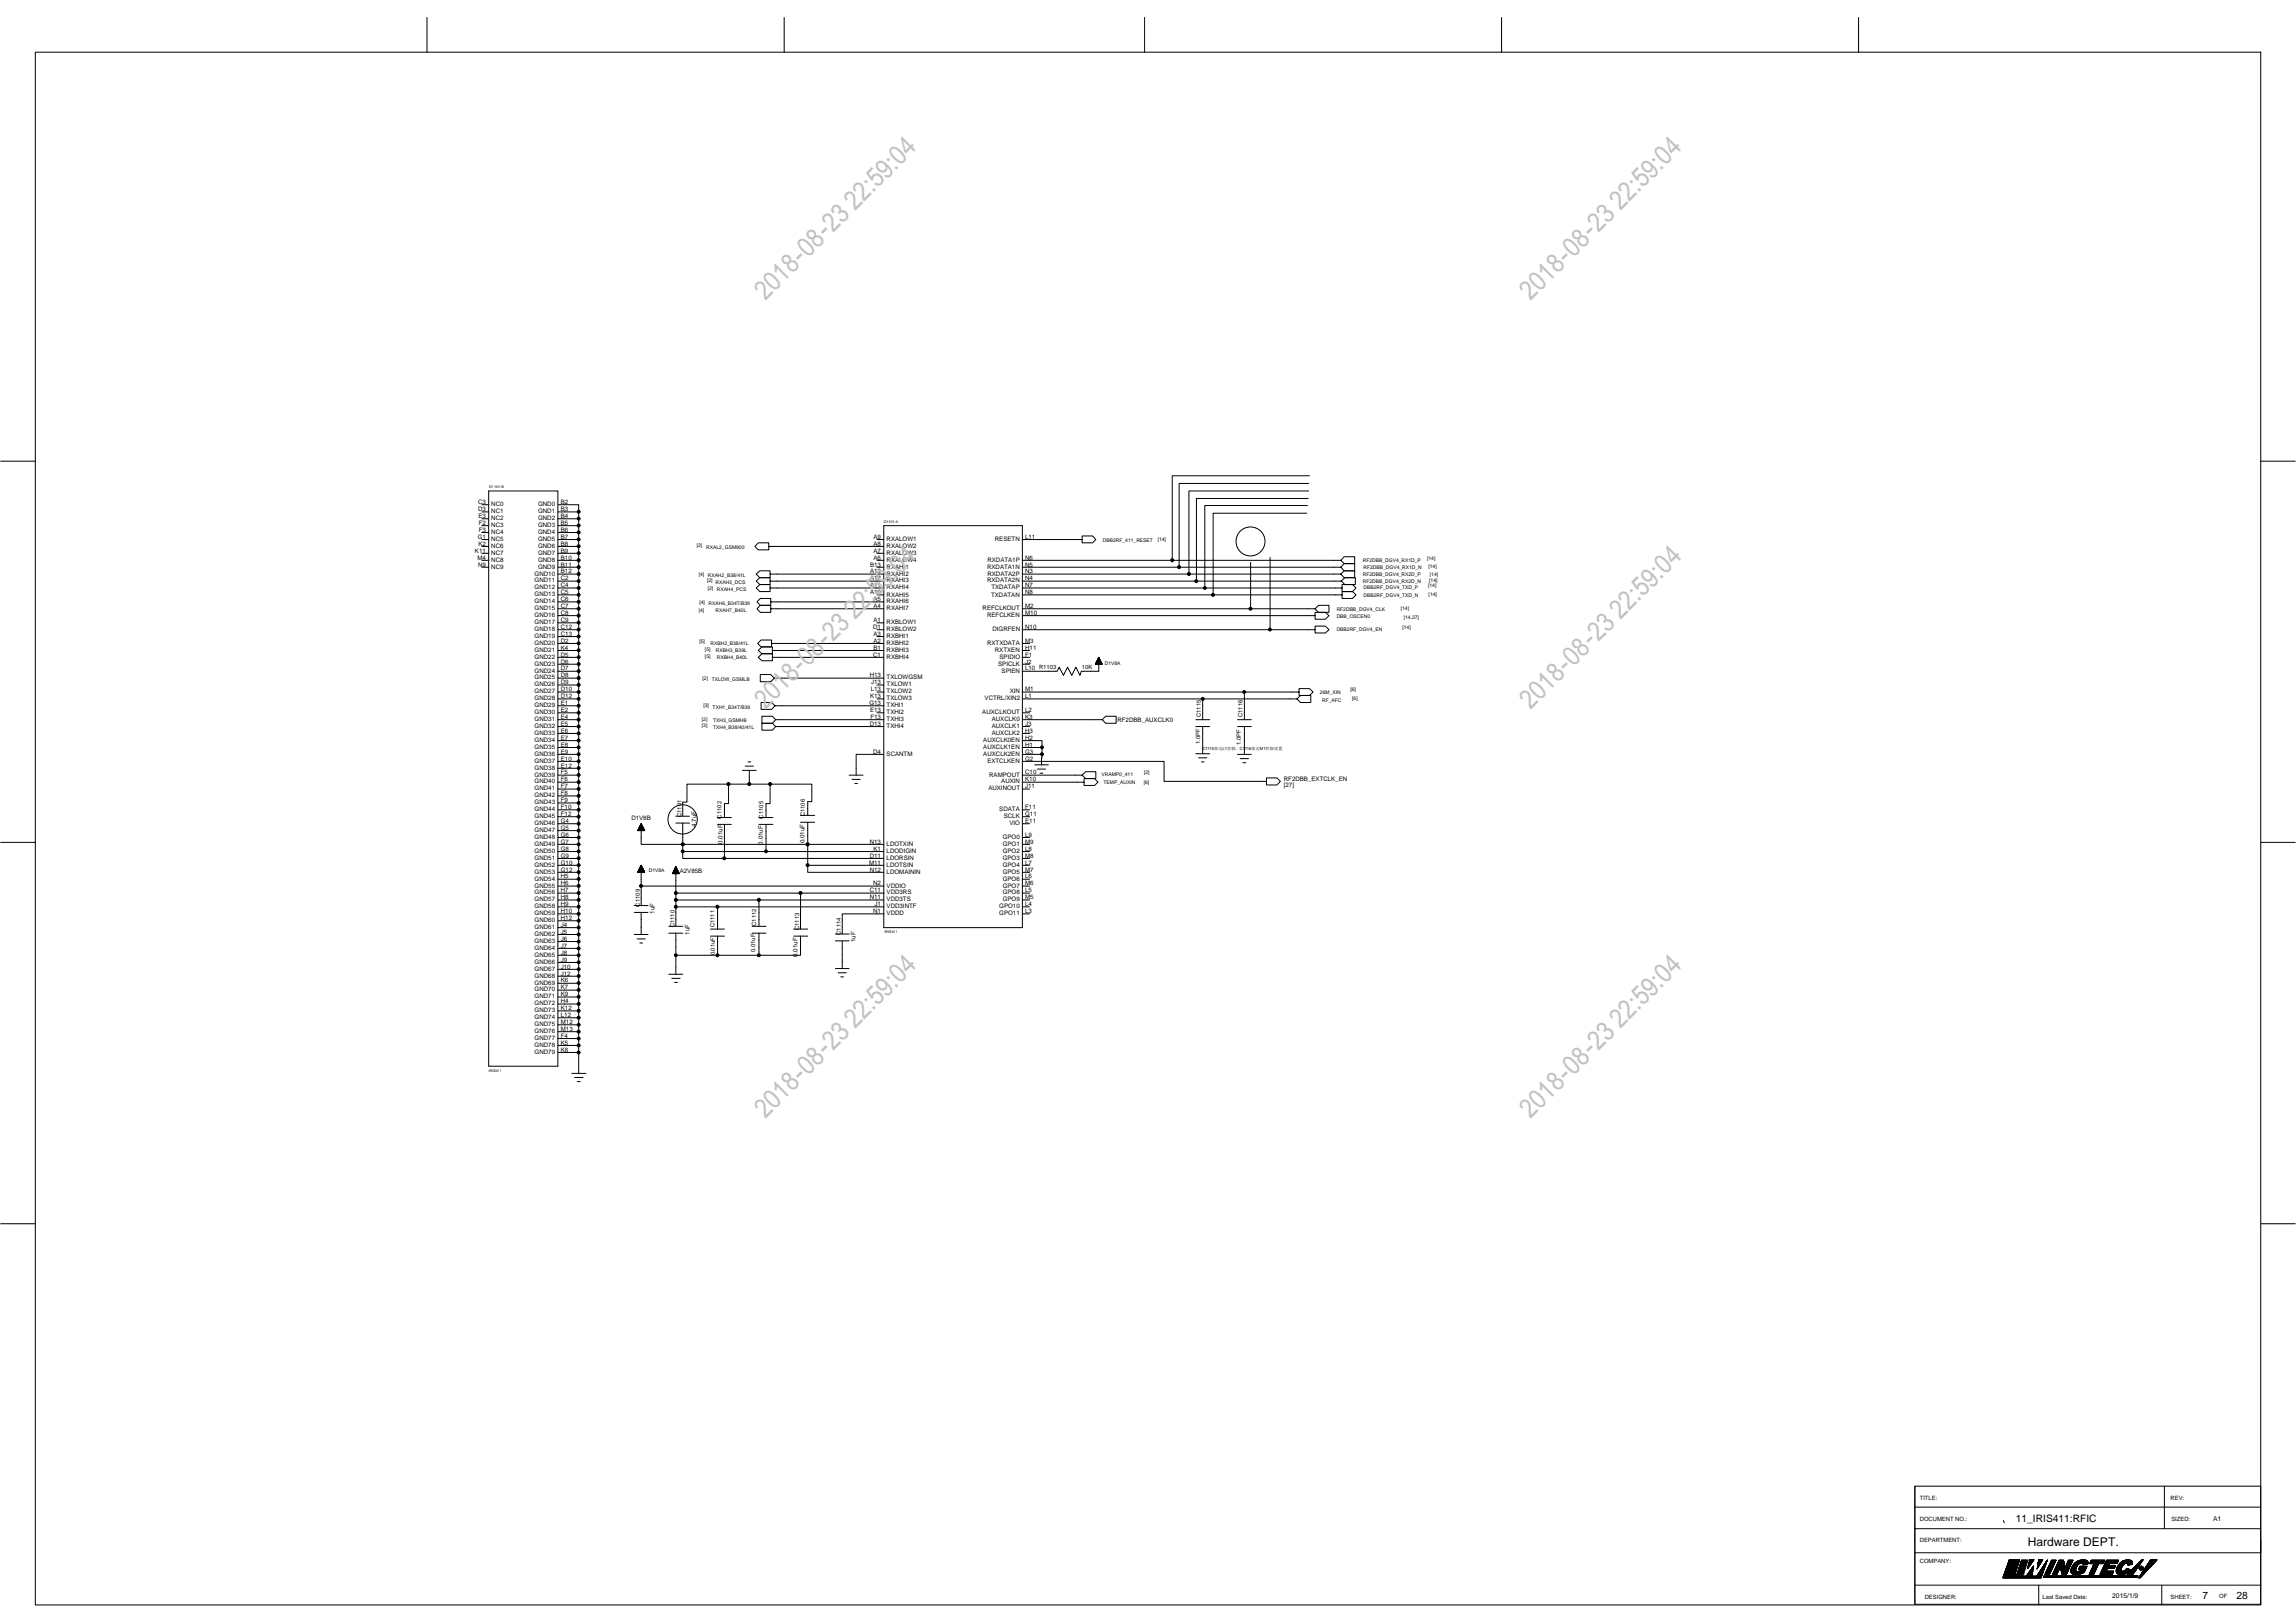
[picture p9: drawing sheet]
<svg xmlns="http://www.w3.org/2000/svg" width="297mm" height="210mm" viewBox="0 0 297 210" stroke-linecap="round" stroke-linejoin="round" font-family="sans-serif">
<defs><g id="words">
<g font-size="3.5" fill="#c0c0c0">
<text x="99" y="38.9" transform="rotate(-45 99 38.9)">2018-08-23 22:59:04</text>
<text x="198" y="38.9" transform="rotate(-45 198 38.9)">2018-08-23 22:59:04</text>
<text x="99" y="91.8" transform="rotate(-45 99 91.8)">2018-08-23 22:59:04</text>
<text x="198" y="91.8" transform="rotate(-45 198 91.8)">2018-08-23 22:59:04</text>
<text x="99" y="144.7" transform="rotate(-45 99 144.7)">2018-08-23 22:59:04</text>
<text x="198" y="144.7" transform="rotate(-45 198 144.7)">2018-08-23 22:59:04</text>
</g>
<text font-size="1.6" x="262.4" y="200">Hardware DEPT.</text>
<g font-size="1.3">
<text x="260.8" y="196.9">11_IRIS411:RFIC</text>
<text x="285" y="206.8">7</text>
<text x="289.3" y="206.9">28</text>
</g>
<g font-size=".9">
<text x="286.3" y="196.8">A1</text>
<text x="273.3" y="206.8">2015/1/9</text>
</g>
<g font-size=".8">
<text x="61.8" y="65.2">C3</text>
<text x="63.6" y="65.5">NC0</text>
<text x="69.6" y="65.5">GND0</text>
<text x="72.6" y="65.2">B2</text>
<text x="61.4" y="71.5">K11</text>
<text x="61.8" y="69.7">G1</text>
<text x="61.8" y="66.1">D3</text>
<text x="61.9" y="67">E3</text>
<text x="61.9" y="70.6">K2</text>
<text x="61.9" y="67.9">F2</text>
<text x="61.9" y="68.8">F3</text>
<text x="63.6" y="66.4">NC1</text>
<text x="63.6" y="67.3">NC2</text>
<text x="63.6" y="68.2">NC3</text>
<text x="63.6" y="69.1">NC4</text>
<text x="63.6" y="70">NC5</text>
<text x="63.6" y="70.9">NC6</text>
<text x="63.6" y="71.8">NC7</text>
<text x="69.6" y="66.4">GND1</text>
<text x="69.6" y="67.3">GND2</text>
<text x="69.6" y="68.2">GND3</text>
<text x="69.6" y="69.1">GND4</text>
<text x="69.6" y="70">GND5</text>
<text x="69.6" y="70.9">GND6</text>
<text x="69.6" y="71.8">GND7</text>
<text x="72.6" y="66.1">B3</text>
<text x="72.6" y="67">B4</text>
<text x="72.6" y="67.9">B5</text>
<text x="72.6" y="68.8">B6</text>
<text x="72.6" y="69.7">B7</text>
<text x="72.6" y="70.6">B8</text>
<text x="72.6" y="71.5">B9</text>
<text x="113" y="71.5">A7</text>
<text x="113" y="69.7">A9</text>
<text x="113" y="70.6">A8</text>
<text x="114.7" y="71.8">RXALOW3</text>
<text x="114.7" y="70">RXALOW1</text>
<text x="114.7" y="70.9">RXALOW2</text>
<text x="128.7" y="70">RESETN</text>
<text x="132.6" y="69.7">L11</text>
<text x="61.8" y="72.4">M4</text>
<text x="61.8" y="73.3">N9</text>
<text x="63.6" y="72.7">NC8</text>
<text x="63.6" y="73.6">NC9</text>
<text x="69.2" y="74.5">GND10</text>
<text x="69.2" y="75.4">GND11</text>
<text x="69.2" y="76.2">GND12</text>
<text x="69.2" y="77.2">GND13</text>
<text x="69.6" y="72.7">GND8</text>
<text x="69.6" y="73.6">GND9</text>
<text x="72.6" y="72.4">B10</text>
<text x="72.6" y="73.3">B11</text>
<text x="72.6" y="74.2">B12</text>
<text x="72.6" y="75.1">C2</text>
<text x="72.6" y="76">C4</text>
<text x="72.6" y="76.9">C5</text>
<text x="72.6" y="77.8">C6</text>
<text x="112.6" y="76.9">A10</text>
<text x="112.6" y="76">A11</text>
<text x="112.6" y="75.1">A12</text>
<text x="112.6" y="74.2">A13</text>
<text x="112.6" y="73.3">B13</text>
<text x="113" y="77.8">A5</text>
<text x="113" y="72.4">A6</text>
<text x="114.7" y="77.2">RXAHI5</text>
<text x="114.7" y="76.2">RXAHI4</text>
<text x="114.7" y="75.4">RXAHI3</text>
<text x="114.7" y="74.5">RXAHI2</text>
<text x="114.7" y="73.6">RXAHI1</text>
<text x="114.7" y="72.7">RXALOW4</text>
<text x="127.7" y="75.4">RXDATA2N</text>
<text x="127.7" y="73.6">RXDATA1N</text>
<text x="127.7" y="74.5">RXDATA2P</text>
<text x="127.7" y="72.7">RXDATA1P</text>
<text x="128.2" y="77.2">TXDATAN</text>
<text x="128.3" y="76.2">TXDATAP</text>
<text x="132.6" y="74.2">N3</text>
<text x="132.6" y="75.1">N4</text>
<text x="132.6" y="76">N7</text>
<text x="132.6" y="76.9">N8</text>
<text x="132.6" y="73.3">N5</text>
<text x="132.6" y="72.4">N6</text>
<text x="69.2" y="78.1">GND14</text>
<text x="69.2" y="79">GND15</text>
<text x="69.2" y="79.9">GND16</text>
<text x="69.2" y="80.8">GND17</text>
<text x="69.2" y="81.6">GND18</text>
<text x="69.2" y="82.5">GND19</text>
<text x="69.2" y="83.4">GND20</text>
<text x="72.6" y="78.7">C7</text>
<text x="72.6" y="79.6">C8</text>
<text x="72.6" y="80.5">C9</text>
<text x="72.6" y="81.4">C12</text>
<text x="72.6" y="82.3">C13</text>
<text x="72.6" y="83.2">D2</text>
<text x="113" y="81.4">D1</text>
<text x="113" y="82.3">A3</text>
<text x="113" y="83.2">A2</text>
<text x="113" y="78.7">A4</text>
<text x="113" y="80.5">A1</text>
<text x="114.7" y="82.6">RXBHI1</text>
<text x="114.7" y="83.4">RXBHI2</text>
<text x="114.7" y="79">RXAHI7</text>
<text x="114.7" y="80.8">RXBLOW1</text>
<text x="114.7" y="81.6">RXBLOW2</text>
<text x="114.7" y="78.1">RXAHI6</text>
<text x="127.1" y="79">REFCLKOUT</text>
<text x="127.7" y="79.9">REFCLKEN</text>
<text x="127.7" y="83.4">RXTXDATA</text>
<text x="128.4" y="81.6">DIGRFEN</text>
<text x="132.6" y="78.7">M2</text>
<text x="132.6" y="79.6">M10</text>
<text x="132.6" y="83.2">M3</text>
<text x="132.6" y="81.4">N10</text>
<text x="69.2" y="84.3">GND21</text>
<text x="69.2" y="85.2">GND22</text>
<text x="69.2" y="86.1">GND23</text>
<text x="69.2" y="87">GND24</text>
<text x="69.2" y="87.9">GND25</text>
<text x="69.2" y="88.8">GND26</text>
<text x="69.2" y="89.7">GND27</text>
<text x="72.6" y="84.1">K4</text>
<text x="72.6" y="85">D5</text>
<text x="72.6" y="85.9">D6</text>
<text x="72.6" y="86.7">D7</text>
<text x="72.6" y="87.6">D8</text>
<text x="72.6" y="88.5">D9</text>
<text x="72.6" y="89.4">D10</text>
<text x="112.5" y="87.6">H13</text>
<text x="112.6" y="89.4">L13</text>
<text x="112.7" y="88.5">J13</text>
<text x="113" y="85">C1</text>
<text x="113" y="84.1">B1</text>
<text x="114.7" y="88.8">TXLOW1</text>
<text x="114.7" y="89.7">TXLOW2</text>
<text x="114.7" y="84.3">RXBHI3</text>
<text x="114.7" y="85.2">RXBHI4</text>
<text x="114.7" y="87.9">TXLOWGSM</text>
<text x="128.7" y="84.3">RXTXEN</text>
<text x="129.1" y="86.1">SPICLK</text>
<text x="129.3" y="85.2">SPIDIO</text>
<text x="129.6" y="87">SPIEN</text>
<text x="130.6" y="89.7">XIN</text>
<text x="132.6" y="84.1">H11</text>
<text x="132.6" y="85">F1</text>
<text x="132.6" y="86.7">L10 R1103</text>
<text x="132.6" y="85.9">J2</text>
<text x="132.6" y="89.4">M1</text>
<text x="140" y="86.6">10K</text>
<text x="69.2" y="90.6">GND28</text>
<text x="69.2" y="91.5">GND29</text>
<text x="69.2" y="92.4">GND30</text>
<text x="69.2" y="93.3">GND31</text>
<text x="69.2" y="94.2">GND32</text>
<text x="69.2" y="95.1">GND33</text>
<text x="69.2" y="96">GND34</text>
<text x="72.6" y="90.3">D12</text>
<text x="72.6" y="91.2">E1</text>
<text x="72.6" y="92.1">E2</text>
<text x="72.6" y="93">E4</text>
<text x="72.6" y="93.9">E5</text>
<text x="72.6" y="94.8">E6</text>
<text x="72.6" y="95.7">E7</text>
<text x="112.5" y="91.2">G13</text>
<text x="112.5" y="93.9">D13</text>
<text x="112.6" y="92.1">E13</text>
<text x="112.6" y="90.3">K13</text>
<text x="112.6" y="93">F13</text>
<text x="114.7" y="92.4">TXHI2</text>
<text x="114.7" y="93.3">TXHI3</text>
<text x="114.7" y="94.2">TXHI4</text>
<text x="114.7" y="90.6">TXLOW3</text>
<text x="114.7" y="91.5">TXHI1</text>
<text x="127.1" y="92.4">AUXCLKOUT</text>
<text x="127.2" y="96">AUXCLK0EN</text>
<text x="127.4" y="90.6">VCTRL/XIN2</text>
<text x="128.3" y="93.3">AUXCLK0</text>
<text x="128.3" y="94.2">AUXCLK1</text>
<text x="128.3" y="95.1">AUXCLK2</text>
<text x="132.6" y="90.3">L1</text>
<text x="132.6" y="93">K3</text>
<text x="132.6" y="92.1">L2</text>
<text x="132.6" y="93.9">J3</text>
<text x="132.6" y="94.8">H3</text>
<text x="132.6" y="95.7">H2</text>
<text x="144.6" y="93.5">RF2DBB_AUXCLK0</text>
<text x="155.3" y="92.8" transform="rotate(-90 155.3 92.8)">C1115</text>
<text x="160.7" y="92.8" transform="rotate(-90 160.7 92.8)">C1116</text>
<text x="69.2" y="96.9">GND35</text>
<text x="69.2" y="97.8">GND36</text>
<text x="69.2" y="98.7">GND37</text>
<text x="69.2" y="99.6">GND38</text>
<text x="69.2" y="100.5">GND39</text>
<text x="69.2" y="101.4">GND40</text>
<text x="72.6" y="96.6">E8</text>
<text x="72.6" y="97.5">E9</text>
<text x="72.6" y="98.4">E10</text>
<text x="72.6" y="99.3">E12</text>
<text x="72.6" y="100.2">F5</text>
<text x="72.6" y="101.1">F6</text>
<text x="72.6" y="102">F7</text>
<text x="113" y="97.5">D4</text>
<text x="114.7" y="97.8">SCANTM</text>
<text x="127.2" y="96.9">AUXCLK1EN</text>
<text x="127.2" y="97.8">AUXCLK2EN</text>
<text x="127.7" y="98.7">EXTCLKEN</text>
<text x="128" y="100.5">RAMPOUT</text>
<text x="129.5" y="101.4">AUXIN</text>
<text x="132.6" y="96.6">H1</text>
<text x="132.6" y="97.5">G3</text>
<text x="132.6" y="98.4">G2</text>
<text x="132.6" y="100.2">C10</text>
<text x="132.6" y="102">J11</text>
<text x="132.6" y="101.1">K10</text>
<text x="155.3" y="96.3" transform="rotate(-90 155.3 96.3)">1.0PF</text>
<text x="160.5" y="96.4" transform="rotate(-90 160.5 96.4)">1.0PF</text>
<text x="166.1" y="101.8">[27]</text>
<text x="166.1" y="101">RF2DBB_EXTCLK_EN</text>
<text x="69.2" y="102.3">GND41</text>
<text x="69.2" y="103.2">GND42</text>
<text x="69.2" y="104.1">GND43</text>
<text x="69.2" y="104.9">GND44</text>
<text x="69.2" y="105.9">GND45</text>
<text x="69.2" y="106.8">GND46</text>
<text x="69.2" y="107.7">GND47</text>
<text x="72.6" y="102.9">F8</text>
<text x="72.6" y="103.8">F9</text>
<text x="72.6" y="104.7">F10</text>
<text x="72.6" y="105.6">F12</text>
<text x="72.6" y="106.5">G4</text>
<text x="72.6" y="107.4">G5</text>
<text x="81.7" y="106.1">D1V8B</text>
<text x="88.2" y="105.7" transform="rotate(-90 88.2 105.7)">C1101</text>
<text x="90.1" y="107" transform="rotate(-90 90.1 107)">4.7uF</text>
<text x="93.4" y="105.9" transform="rotate(-90 93.4 105.9)">C1102</text>
<text x="98.7" y="105.9" transform="rotate(-90 98.7 105.9)">C1105</text>
<text x="104.1" y="105.6" transform="rotate(-90 104.1 105.6)">C1106</text>
<text x="127.9" y="102.3">AUXINOUT</text>
<text x="129.3" y="104.9">SDATA</text>
<text x="129.9" y="105.9">SCLK</text>
<text x="130.6" y="106.8">VIO</text>
<text x="132.6" y="104.7">F11</text>
<text x="132.6" y="106.5">E11</text>
<text x="132.6" y="105.6">G11</text>
<text x="69.2" y="108.6">GND48</text>
<text x="69.2" y="109.5">GND49</text>
<text x="69.2" y="110.3">GND50</text>
<text x="69.2" y="111.3">GND51</text>
<text x="69.2" y="112.1">GND52</text>
<text x="69.2" y="113">GND53</text>
<text x="69.2" y="113.9">GND54</text>
<text x="72.6" y="108.3">G6</text>
<text x="72.6" y="109.2">G7</text>
<text x="72.6" y="110.1">G8</text>
<text x="72.6" y="111">G9</text>
<text x="72.6" y="111.9">G10</text>
<text x="72.6" y="112.8">G12</text>
<text x="72.6" y="113.6">H5</text>
<text x="87.9" y="112.9">A2V85B</text>
<text x="93.5" y="109.2" transform="rotate(-90 93.5 109.2)">0.01uF</text>
<text x="98.7" y="109.3" transform="rotate(-90 98.7 109.3)">0.01uF</text>
<text x="104.1" y="109.1" transform="rotate(-90 104.1 109.1)">0.01uF</text>
<text x="112.4" y="111.9">M11</text>
<text x="112.5" y="109.2">N13</text>
<text x="112.5" y="111">D11</text>
<text x="112.5" y="112.8">N12</text>
<text x="113" y="110.1">K1</text>
<text x="114.7" y="110.3">LDODIGIN</text>
<text x="114.7" y="109.5">LDOTXIN</text>
<text x="114.7" y="111.3">LDORSIN</text>
<text x="114.7" y="113">LDOMAININ</text>
<text x="114.7" y="112.1">LDOTSIN</text>
<text x="129.7" y="109.5">GPO1</text>
<text x="129.7" y="108.6">GPO0</text>
<text x="129.7" y="110.3">GPO2</text>
<text x="129.7" y="111.3">GPO3</text>
<text x="129.7" y="113">GPO5</text>
<text x="129.7" y="112.1">GPO4</text>
<text x="129.7" y="113.9">GPO6</text>
<text x="132.6" y="109.2">M9</text>
<text x="132.6" y="108.3">L9</text>
<text x="132.6" y="110.1">L8</text>
<text x="132.6" y="111">M8</text>
<text x="132.6" y="112.8">M7</text>
<text x="132.6" y="111.9">L7</text>
<text x="132.6" y="113.6">L6</text>
<text x="69.2" y="114.8">GND55</text>
<text x="69.2" y="115.7">GND56</text>
<text x="69.2" y="116.6">GND57</text>
<text x="69.2" y="117.5">GND58</text>
<text x="69.2" y="118.4">GND59</text>
<text x="69.2" y="119.3">GND60</text>
<text x="72.6" y="114.6">H6</text>
<text x="72.6" y="115.4">H7</text>
<text x="72.6" y="116.3">H8</text>
<text x="72.6" y="117.2">H9</text>
<text x="72.6" y="118.1">H10</text>
<text x="72.6" y="119">H12</text>
<text x="72.6" y="120">J4</text>
<text x="82.8" y="117.3" transform="rotate(-90 82.8 117.3)">C1109</text>
<text x="84.7" y="118.2" transform="rotate(-90 84.7 118.2)">1uF</text>
<text x="87.3" y="120" transform="rotate(-90 87.3 120)">C1110</text>
<text x="92.5" y="120" transform="rotate(-90 92.5 120)">C1111</text>
<text x="97.8" y="119.8" transform="rotate(-90 97.8 119.8)">C1112</text>
<text x="112.5" y="115.4">C11</text>
<text x="112.5" y="116.3">N11</text>
<text x="113" y="114.6">N2</text>
<text x="113" y="118.1">N1</text>
<text x="113.1" y="117.2">J1</text>
<text x="114.7" y="115.7">VDD3RS</text>
<text x="114.7" y="114.8">VDDIO</text>
<text x="114.7" y="118.4">VDDD</text>
<text x="114.7" y="117.5">VDD3INTF</text>
<text x="114.7" y="116.6">VDD3TS</text>
<text x="129.3" y="117.5">GPO10</text>
<text x="129.3" y="118.4">GPO11</text>
<text x="129.7" y="114.8">GPO7</text>
<text x="129.7" y="115.7">GPO8</text>
<text x="129.7" y="116.6">GPO9</text>
<text x="132.6" y="114.6">M6</text>
<text x="132.6" y="115.4">L5</text>
<text x="132.6" y="116.3">M5</text>
<text x="132.6" y="117.2">L4</text>
<text x="132.6" y="118.1">L3</text>
<text x="69.2" y="120.2">GND61</text>
<text x="69.2" y="121.1">GND62</text>
<text x="69.2" y="122">GND63</text>
<text x="69.2" y="122.9">GND64</text>
<text x="69.2" y="123.8">GND65</text>
<text x="69.2" y="124.7">GND66</text>
<text x="69.2" y="125.6">GND67</text>
<text x="72.6" y="120.8">J5</text>
<text x="72.6" y="121.7">J6</text>
<text x="72.6" y="122.6">J7</text>
<text x="72.6" y="123.5">J8</text>
<text x="72.6" y="124.4">J9</text>
<text x="72.6" y="125.3">J10</text>
<text x="89.2" y="120.9" transform="rotate(-90 89.2 120.9)">1uF</text>
<text x="92.5" y="123.6" transform="rotate(-90 92.5 123.6)">0.01uF</text>
<text x="97.7" y="123.2" transform="rotate(-90 97.7 123.2)">0.01uF</text>
<text x="103.2" y="123.8" transform="rotate(-90 103.2 123.8)">0.01uF</text>
<text x="103.4" y="120.3" transform="rotate(-90 103.4 120.3)">C1113</text>
<text x="108.8" y="121" transform="rotate(-90 108.8 121)">C1114</text>
<text x="110.7" y="121.9" transform="rotate(-90 110.7 121.9)">1uF</text>
<text x="69.2" y="126.5">GND68</text>
<text x="69.2" y="127.4">GND69</text>
<text x="69.2" y="128.3">GND70</text>
<text x="69.2" y="129.2">GND71</text>
<text x="69.2" y="130.1">GND72</text>
<text x="69.2" y="131">GND73</text>
<text x="69.2" y="131.9">GND74</text>
<text x="72.6" y="126.2">J12</text>
<text x="72.6" y="127.1">K6</text>
<text x="72.6" y="128">K7</text>
<text x="72.6" y="128.9">K9</text>
<text x="72.6" y="129.8">H4</text>
<text x="72.6" y="130.7">K12</text>
<text x="72.6" y="131.6">L12</text>
<text x="69.2" y="132.8">GND75</text>
<text x="69.2" y="133.6">GND76</text>
<text x="69.2" y="134.6">GND77</text>
<text x="69.2" y="135.5">GND78</text>
<text x="69.2" y="136.4">GND79</text>
<text x="72.6" y="132.5">M12</text>
<text x="72.6" y="133.4">M13</text>
<text x="72.6" y="134.3">F4</text>
<text x="72.6" y="135.2">K5</text>
<text x="72.6" y="136.1">K8</text>
<text x="248.4" y="196.8">DOCUMENT NO.:</text>
<text x="248.4" y="194.1">TITLE:</text>
<text x="280.8" y="194">REV:</text>
<text x="280.9" y="196.8">SIZED:</text>
<text x="248.4" y="199.5">DEPARTMENT:</text>
<text x="248.4" y="202.2">COMPANY:</text>
<text x="249" y="206.8">DESIGNER:</text>
<text x="264.2" y="206.8">Last Saved Date:</text>
<text x="280.8" y="206.8">SHEET:</text>
<text x="287.1" y="206.7">OF</text>
</g>
<g font-size=".6">
<text x="90.1" y="70.8">[2]</text>
<text x="91.4" y="71.1">RXAL2_GSM900</text>
<text x="142.7" y="70.1">DBB2RF_411_RESET</text>
<text x="149.8" y="70">[14]</text>
<text x="90.4" y="74.5">[4] RXAH2_B38/41L</text>
<text x="91.5" y="75.4">[2]</text>
<text x="91.6" y="76.3">[2] RXAH4_PCS</text>
<text x="92.6" y="75.5">RXAH3_DCS</text>
<text x="176.3" y="72.7">RF2DBB_DGV4_RX1D_P</text>
<text x="176.3" y="75.4">RF2DBB_DGV4_RX2D_N</text>
<text x="176.3" y="74.5">RF2DBB_DGV4_RX2D_P</text>
<text x="176.4" y="76.3">DBB2RF_DGV4_TXD_P</text>
<text x="176.4" y="73.6">RF2DBB_DGV4_RX1D_N</text>
<text x="176.4" y="77.2">DBB2RF_DGV4_TXD_N</text>
<text x="184.6" y="72.5">[14]</text>
<text x="184.8" y="75.9">[14]</text>
<text x="184.8" y="73.5">[14]</text>
<text x="184.8" y="77">[14]</text>
<text x="184.9" y="75.3">[14]</text>
<text x="185" y="74.5">[14]</text>
<text x="90.4" y="79.1">[4]</text>
<text x="90.5" y="78.1">[4]</text>
<text x="90.5" y="83.2">[5]</text>
<text x="91.7" y="78.2">RXAH6_B34T/B39</text>
<text x="91.9" y="83.4">RXBH2_B38/41L</text>
<text x="92.6" y="79.1">RXAH7_B40L</text>
<text x="172.9" y="80">DBB_OSCEN0</text>
<text x="172.9" y="81.6">DBB2RF_DGV4_EN</text>
<text x="172.9" y="79">RF2DBB_DGV4_CLK</text>
<text x="181.2" y="78.9">[14]</text>
<text x="181.4" y="81.4">[14]</text>
<text x="181.6" y="80">[14,27]</text>
<text x="90.9" y="88">[2]</text>
<text x="91.2" y="84.2">[5]</text>
<text x="91.2" y="85.1">[5]</text>
<text x="92.1" y="88.1">TXLOW_GSMLB</text>
<text x="92.6" y="84.3">RXBH3_B39L</text>
<text x="92.7" y="85.2">RXBH4_B40L</text>
<text x="142.9" y="86">D1V8A</text>
<text x="170.8" y="89.7">26M_XIN</text>
<text x="174.7" y="89.3">[6]</text>
<text x="90.8" y="94.1">[3]</text>
<text x="90.8" y="93.3">[2]</text>
<text x="91" y="91.5">[3]</text>
<text x="92.2" y="91.7">TXH1_B34T/B39</text>
<text x="92.3" y="94.4">TXH4_B38/40/41L</text>
<text x="92.3" y="93.5">TXH3_GSMHB</text>
<text x="171" y="90.8">RF_AFC</text>
<text x="174.9" y="90.5">[6]</text>
<text x="142.5" y="100.4">VRAMP0_411</text>
<text x="142.8" y="101.5">TEMP_AUXIN</text>
<text x="148" y="101.5">[6]</text>
<text x="148" y="100.2">[2]</text>
<text x="83.9" y="112.8">D1V8A</text>
</g>
<g font-size=".5">
<text x="63.3" y="63.2">D1101-B</text>
<text x="114.3" y="67.6">D1101-A</text>
<text x="155.6" y="97.1">C1115靠近L1管脚、C1116靠近M1管脚放置</text>
<text x="114.4" y="120.7">IRIS411</text>
<text x="63.2" y="138.7">IRIS411</text>
</g>
</g></defs>
<g fill="none" stroke="#000" stroke-width=".13">
<path d="M4.6 6.8h287.9v200.8h-287.9zM55.2 2.3v4.5M101.4 2.3v4.5M148.1 2.3v4.5M194.3 2.3v4.5M240.4 2.3v4.5M.1 59.7h4.5M292.5 59.7h4.4M62.3 68h.9M62.3 71.6h.9M62.3 73.4h.9M62.3 72.5h.9"/>
<path d="M62.3 69.8h.9M62.3 70.7h.9M62.3 65.3h.9M62.3 66.2h.9M62.3 67.1h.9M62.3 68.9h.9M63.2 63.5h9v74.4h-9zM72.2 65.3h2.7v.9h-2.7M74.9 66.2v.9h-2.7M74.9 67.1v.9h-2.7M74.9 68v.9h-2.7M74.9 68.9v.9h-2.7"/>
<path d="M74.9 69.8v.9h-2.7M74.9 70.7v.9h-2.7M74.9 71.6v.9h-2.7M74.9 72.5v.9h-2.7M74.9 73.4v.9h-2.7M74.9 74.3v.9h-2.7M74.9 75.2v.9h-2.7M74.9 76.1v.9h-2.7M74.9 77v.9h-2.7M74.9 77.9v.9h-2.7M74.9 78.8v.9h-2.7M74.9 79.7v.9h-2.7"/>
<path d="M99.5 70.7v-.5h-1.4l-.4 .5 .4 .4h1.4v-.4h14.8M99.6 74.3v-.4h-1.3l-.5 .4 .5 .4h1.3v-.4h14.7M99.6 75.2v-.5h-1.3l-.5 .5 .5 .4h1.3v-.4h14.7M99.6 76.1v-.5h-1.3l-.5 .5 .5 .4h1.3v-.4h14.7M113.5 77h.8M113.5 71.6h.8M113.5 73.4h.8M113.5 72.5h.8M113.5 69.8h.8M114.3 68h18v52h-18zM114.3 77.9h-14.6v.4h-1.3l-.5-.4 .5-.5h1.3v.5M114.3 78.8h-14.6v.4h-1.3l-.5-.4 .5-.5h1.3v.5"/>
<path d="M132.3 69.8h7.7v-.5h1.3l.5 .5-.5 .4h-1.3v-.4M132.3 75.2h22.5M132.3 74.3h21.5M151.7 72.5h-19.4M152.5 73.4h-20.2M155.9 76.1h-23.6M156.9 77h-24.6M161.8 72.7v6.1M164.3 72.1v9.4h5.8v-.5h1.4l.4 .5-.4 .4h-1.4v-.4M169.1 66.4h-12.2v10.6h16.7v-.5h1.4l.4 .5-.4 .4h-1.4v-.4M169.1 65.4h-13.2v10.7h17.7v-.5h1.4l.4 .5-.4 .4h-1.4v-.4M169.2 64.5h-14.4v10.7h18.7l.5-.5h1.3v.9h-1.3l-.5-.4"/>
<path d="M169.3 63.5h-15.5v10.8h19.7l.4-.4h1.4v.8h-1.4l-.4-.4M169.3 62.5h-16.8v10.9h21l.4-.5h1.4v1h-1.4l-.4-.5M169.4 61.6h-17.7v10.9h21.8l.4-.5h1.4v.9h-1.4l-.4-.4M170.1 79.7v.4h1.4l.4-.4-.4-.5h-1.4v.5h-37.8M170.1 78.8l.5 .4h1.3v-.9h-1.3l-.5 .5h-37.8M74.9 80.6v.9h-2.7M74.9 81.5v.9h-2.7M74.9 82.4v.8h-2.7M74.9 83.2v1h-2.7M74.9 84.2v.8h-2.7M74.9 85v.9h-2.7M74.9 85.9v.9h-2.7"/>
<path d="M74.9 86.8v.9h-2.7M74.9 87.7v.9h-2.7M74.9 88.6v.9h-2.7M74.9 89.5v.9h-2.7M74.9 90.4v.9h-2.7M74.9 91.3v.9h-2.7M74.9 92.2v.9h-2.7M74.9 93.1v.9h-2.7M74.9 94v.9h-2.7M74.9 94.9v.9h-2.7M74.9 95.8v.9h-2.7M74.9 96.7v.9h-2.7"/>
<path d="M74.9 97.6v.9h-2.7M74.9 98.5v.9h-2.7M74.9 99.4v.9h-2.7M96.1 99.7h1.7M96.4 99.1h1.1M96.8 98.6h.3M96.9 99.7v1.8h-2.6M99.8 83.2v-.4h-1.3l-.5 .4 .5 .5h1.3v-.5h14.5M100.2 87.7l-.5-.4h-1.3v.9h1.3l.5-.5h14.1M100.3 93.1l-.4-.4h-1.3v.9h1.3l.4-.5h14M113.5 92.2h.8M113.5 90.4h.8"/>
<path d="M113.5 88.6h.8M113.5 89.5h.8M113.5 82.4h.8M113.5 80.6h.8M113.5 81.5h.8M114.3 84.2h-14.4v.4h-1.3l-.5-.4 .5-.5h1.3v.5M114.3 85h-14.4v.5h-1.3l-.5-.5 .5-.4h1.3v.4M114.3 91.3h-14l-.5 .5h-1.3v-.9h1.3l.5 .4M114.3 94h-14l-.4 .5h-1.3v-.9h1.3l.4 .4M114.3 97.6h-3.5v2.7M132.3 93.1h10.3l.4 .5h1.4v-.9h-1.4l-.4 .4M132.3 98.5h18.3v2.6h13.2v-.5h1.4l.4 .5-.4 .5h-1.4v-.5"/>
<path d="M132.3 89.5h28.7v3.6M132.3 95.8h2.5v.9h-2.5M132.3 92.2h.9M132.3 94h.9M132.3 84.2h.9M132.3 83.2h.9M132.3 85h.9M132.3 85.9h.9M132.3 94.9h.9M133.9 99h1.7M134.2 99.5h1.1M134.8 97.6l-.1 1.4"/>
<path d="M134.8 97.6h-2.5M134.8 96.7v.9M141.7 85.9h.8M141.8 85.7v.2M141.8 85.8h.7M141.8 85.7h.7v.2M141.8 85.7h.7M141.9 85.9v-.3h.5v.3M141.9 85.7h.6v.2M141.9 85.6h.5M141.9 85.4v.5M141.9 85.5h.5v.4"/>
<path d="M142 85.4h.3M142 85.4h.3v.5M142 85.2v.7M142 85.3h.3v.6M142 85.2h.2M142.1 85.2h.1v.7M142.1 85.1v.8M142.1 85.1h.1M142.2 85v.9M142.2 85.1h.1M142.2 85l.4 .9h-.9l.5-.9v1.8h-2.3l-.2 .6-.5-1.1-.5 1.1-.6-1.1-.5 1.1-.6-1.1-.2 .5h-4.5M142.2 85.1v.8"/>
<path d="M142.2 85.2h-.1v.7M142.3 85.4h-.3v.5M142.4 85.5h-.5v.4M142.6 85.9h-.9h.9M154.7 97.5h1.8M154.7 93.1h1.8M154.7 94h1.8M155.1 98h1M155.4 98.6h.4M155.6 94v3.5M155.6 90.4v2.7M160.1 97.6h1.8"/>
<path d="M160.1 93.1h1.8M160.1 94h1.8M160.4 98.1h1.1M160.8 98.7h.4M161 94v3.6M164.3 81.5h-32M167.8 90.4l.5 .5h1.3v-.9h-1.3l-.5 .4h-35.5M168.1 89.5v.5h1.3l.5-.5-.5-.4h-1.3v.4h-7.1M.1 109h4.5M74.9 100.3v.9h-2.7M74.9 101.2v.9h-2.7M74.9 102.1v.9h-2.7"/>
<path d="M74.9 103v.9h-2.7M74.9 103.9v.9h-2.7M74.9 104.8v.9h-2.7M74.9 105.7v.9h-2.7M74.9 106.6v.9h-2.7M74.9 107.5v.9h-2.7M74.9 108.4v.8h-2.7M74.9 109.2v1h-2.7M74.9 110.2v.9h-2.7M74.9 111.1v.9h-2.7M74.9 112v.9h-2.7M74.9 112.9v.8h-2.7"/>
<path d="M74.9 113.7v.9h-2.7M74.9 114.6v.9h-2.7M74.9 115.5v.9h-2.7M74.9 116.4v.9h-2.7M74.9 117.3v.9h-2.7M74.9 118.2v.9h-2.7M74.9 119.1v.9h-2.7M82.1 118h1.7M82.1 117.2h1.7M82.5 107.4h.9M82.6 107.4h.8v.1M82.6 112.9v-.2l.8 .1v.1"/>
<path d="M82.6 107.3h.7v.2M82.6 112.7h.7v.2M82.6 107.3h.7M82.6 112.6v.3M82.6 112.6h.7M82.6 112.6h.7v.3M82.6 107.2v.3M82.7 107.2h.5M82.7 112.6h.5M82.7 112.5v.4M82.7 112.5h.5M82.7 107.1v.4"/>
<path d="M82.7 107.1h.5M82.7 107h.5M82.7 112.4h.5M82.7 107v.5M82.8 106.9h.3v.6M82.8 112.3v.6M82.8 112.3h.3M82.8 106.9v.6M82.8 106.9h.3M82.8 112.2v.7M82.8 112.2h.3v.7M82.8 106.8v.7"/>
<path d="M82.8 106.8h.3M82.8 112.2h.3M82.8 106.8h.3v.7M82.8 112.1v.8M82.9 106.8h.2M82.9 112.1v.8M82.9 112.1h.2M82.9 106.7v.8M82.9 106.7h.1M82.9 112.1h.1M82.9 112h.1M82.9 106.6v.9"/>
<path d="M82.9 106.6h.1M82.9 106.6l.5 .9h-.9l.4-.9v2.6h5.4M82.9 112.9v-.9l.5 .9h-.9l.4-.9v2.6h31.4M82.9 118v2.9M82.9 114.6v2.6M83 112l-.1 .9M83 112v.9M83 106.6v.9M83 112.1v.8M83 106.7v.8M83.1 112.2v.7M83.1 106.9v.6"/>
<path d="M83.1 112.3v.6M83.2 112.4h-.5v.5M83.2 107.1h-.5v.4M83.2 112.4v.5M83.2 107v.5M83.2 112.5v.4M83.2 107.1v.4M83.3 107.2v.3M83.3 107.3h-.7v.2M83.4 107.4l-.9 .1M83.4 112.8h-.9h.9M83.4 107.4v.1"/>
<path d="M86.5 119.8h1.8M87 113h.9M87.1 113v-.2l.7 .1v.1M87.1 112.8h.7M87.1 112.7v.3M87.1 112.7l.7 .1M87.2 112.7h.5M87.2 112.6v.4M87.2 112.6h.5M87.2 112.5v.5M87.2 112.6h.5v.4M87.2 112.6h.4"/>
<path d="M87.2 112.5h.4M87.3 112.5v.5M87.3 112.5h.3v.5M87.3 112.4h.3M87.3 112.3v.7M87.3 112.4h.2v.6M87.4 112.3h.1M87.4 112.2v.8M87.4 112.2h.1M87.4 112.1v.9M87.4 112.1h.1M87.4 112.1l.5 .9h-.9l.4-.9v3.4h16.2"/>
<path d="M87.4 106.5h1.8M87.4 105.6h1.8M87.4 115.5v.9h10.8M87.4 116.4v3.4M87.4 117.3h26.9M87.5 112.2v.8M87.5 112.3v.7M87.6 112.5v.5M87.7 112.7v.3M87.8 112.9h-.8v.1M87.9 113h-.9M87.9 113h.1"/>
<path d="M88.3 106.5v2.7M88.3 110.2v.9h5.4M88.3 109.2h26M88.3 109.2v1h10.8M92.8 106.7h1.8M92.8 105.8h1.8M92.8 117.3v2.9M93.7 106.7v4.4M93.7 111.1h20.6M94.3 101.5h-5.4v2.3h-.6v1.8M94.3 101.5v2.5h-.6v1.8M96.9 101.5h2.7v2.5h-.5v1.8"/>
<path d="M97.3 119.8h1.8M98.2 116.4h16.1M98.2 106.7h1.8M98.2 105.8h1.8M98.2 116.4v3.4M99.1 106.7v3.5M99.1 110.2h15.2M99.6 101.5h5.4v2.2h-.5v1.8M103.6 106.4h1.8M103.6 105.5h1.8M103.6 115.5h10.7M103.6 115.5v4.7"/>
<path d="M104.5 106.4v6.5h9.8M104.5 112h9.8M109.9 100.3h1.8M110.2 100.8h1.1M110.6 101.4h.3M114.3 118.2h-5.3v2.6M132.3 100.3h7.7l.5-.5h1.3v.9h-1.3l-.5-.4M132.3 102.1h.9M132.3 104.8h.9M132.3 106.6h.9M132.3 105.7h.9M132.3 109.2h.9"/>
<path d="M132.3 108.4h.9M132.3 110.2h.9M132.3 111.1h.9M132.3 112.9h.9M132.3 112h.9M132.3 113.7h.9M132.3 114.6h.9M132.3 115.5h.9M132.3 116.4h.9M132.3 117.3h.9M132.3 118.2h.9M134.6 100h.3"/>
<path d="M140.2 101.2v.4h1.4l.4-.4-.4-.5h-1.4v.5h-7.9M292.5 109h4.4M72.2 135.3h2.7M72.2 136.2h2.7M74 138.9h1.8M74.3 139.4h1.1M74.7 139.9h.4M74.9 120v.9h-2.7M74.9 120.9v.9h-2.7M74.9 121.8v.9h-2.7M74.9 122.7v.9h-2.7M74.9 123.6v.9h-2.7"/>
<path d="M74.9 124.5v.9h-2.7M74.9 125.4v.9h-2.7M74.9 126.3v.9h-2.7M74.9 127.2v.9h-2.7M74.9 128.1v.9h-2.7M74.9 129v.9h-2.7M74.9 129.9v.9h-2.7M74.9 130.8v.9h-2.7M74.9 131.7v.9h-2.7M74.9 132.6v.9h-2.7M74.9 133.5v.9h-2.7M74.9 134.4v1.8"/>
<path d="M74.9 136.2v2.7M82.1 120.9h1.7M82.4 121.5h1.1M82.8 122h.3M86.5 120.7h1.8M86.5 126h1.8M86.9 126.6h1.1M87.3 127.1h.3M87.4 120.7v5.3M87.4 123.6h10.8M91.9 121.1h1.8M91.9 120.2h1.8"/>
<path d="M92.8 121.1v2.5M97.3 120.7h1.8M98.2 120.7v2.9M102.7 121.1h1.8M102.7 120.2h1.8M103.6 121.1v2.5h-5.4M108.1 125.3h1.8M108.1 121.7h1.8M108.1 120.8h1.8M108.4 125.9h1.1M108.8 126.4h.3M109 121.7v3.6"/>
<path d="M.1 158.3h4.5M292.5 158.3h4.4M247.7 192.3h44.8v15.3h-44.8zM247.7 197.8h44.8M247.7 192.3v15.3M247.7 195h44.8M259.2 196.7h.1M259.3 196.9h.1M280 192.3v5.5M292.5 199.3v1.6h-44.8M247.7 205.1h44.8M259.1 204.2h5"/>
<path d="M259.1 204.1h5M259.1 204h5M259.2 204h4.9M259.2 203.9h4.9M259.2 203.8h1.4M259.2 203.8h1.5M259.3 203.7h1.4M259.3 203.5h1.4M259.4 203.4h1.4M259.4 203.3h1.4M259.4 203.2h1.4M259.5 203.1l1.4 .1"/>
<path d="M259.5 203.1h1.4M259.5 203h1.4M259.5 202.9h1.4M259.6 202.9h1.3M259.6 202.8h1.4M259.6 202.8h1.3M259.6 202.7h1.4M259.6 202.6h1.4M259.7 202.6h1.3M259.7 202.5h1.3M259.7 202.5h1.4M259.7 202.4h1.4"/>
<path d="M259.8 202.3h1.3M259.8 202.2h1.3M259.8 202.1h1.4M259.9 202h1.3M259.9 202l1.3 .1M259.9 201.9h1.3M259.9 201.8h1.4M260.6 203.9h-1.4M260.7 203.8h-1.4M260.7 203.7h-1.4M260.7 203.6h-1.4M260.7 203.5h-1.4"/>
<path d="M260.7 203.4l-1.3 .1M260.8 203.4h-1.4M260.9 203.8h.9M260.9 202.9h-1.4M261 203.7h.6M261 203.6h.8M261 203.5h.6M261 203.4h.9M261.1 202.4h-1.4M261.1 203.2h.8M261.1 203.2h.9M261.1 203.1h.6"/>
<path d="M261.1 203.1h.2M261.1 202.3h-1.3M261.1 203.1h.8M261.2 202.9h.4M261.2 203h.3M261.2 203.1h.8M261.2 202.2h-1.4M261.2 202.1h-1.4M261.2 203.9h-.3M261.2 202.9h.9M261.2 202.8h.1M261.2 202h-1.3"/>
<path d="M261.2 202.7h.9M261.2 202.8h.9M261.2 203.4l-.2 .1M261.3 202.6h.7M261.3 202.6h.3M261.3 201.8l-1.4 .1M261.3 202.6h.9M261.3 202.6h.8M261.3 203.6h-.3M261.3 202.5h.5M261.3 202.5h.2M261.3 202.5h.7"/>
<path d="M261.3 202.4h.9M261.4 202.4h.3M261.4 202.4h.1M261.4 202.2h.2M261.4 202.1h.9M261.4 203.7h-.5M261.5 202h.9M261.5 202h.8M261.5 202h.6M261.5 201.9h.7M261.5 201.9h.3M261.6 203.3h-.5"/>
<path d="M261.7 203.8h-.8M261.8 203.4h-.8M261.9 202.8h-.7M261.9 203.5h-.9M262 202.9h-.8M262.1 202.2h-.7M262.3 203.8h.6M262.3 202.3h-.9M262.3 202.9h.1M262.3 203.7h.6M262.3 203.6h.6M262.4 202.8h.1"/>
<path d="M262.4 202.7h.1M262.4 202.6h.2M262.4 202.6h.1M262.4 202.5h.2M262.4 201.8l-.9 .1M262.4 202.5h.3M262.4 203.5h.5M262.4 202.4h.3M262.5 202.4h.2M262.5 202.3h.3M262.5 202.1h.4M262.6 202h.4"/>
<path d="M262.6 201.9h.4M262.6 203.4h.4M262.6 203.3h.4M262.6 201.9h.5M262.6 201.8h.5M262.6 203.2h.4M262.7 203.2h.3M262.7 202.4h-.3M262.7 203.1h.3M262.8 203h.2M262.8 203.1h.2M262.8 202.3h-.3"/>
<path d="M262.8 202.9h.2M262.8 202.2h-.3M262.9 203.9h-.8M262.9 202.2h-.4M262.9 202.9h.1M262.9 203.8h-.7M262.9 203.8h-.6M262.9 202.8h.1M262.9 202.1h-.4M262.9 203.7h-.6M262.9 203.6h-.5M263 203.5h-.6"/>
<path d="M263 203.4l-.5 .1M263 202l-.5 .1M263 203.4h-.5M263 202.7h.1M263 202.8h.1M263 202h-.4M263 202.6h.1M263 202.9h-.1M263.1 202.6h.1M263.1 201.8l-.5 .1M263.5 202.9h.1M263.5 203.8h.7"/>
<path d="M263.6 202.8h.1M263.6 202.9h.1M263.6 203.8h.6M263.6 202.9h-.1M263.6 202.6h.2M263.6 202.7h.1M263.6 202.5h.2M263.6 202.5h.3M263.6 202.4h.3M263.6 203.7h.6M263.6 202.3h.4M263.6 202.2h.4"/>
<path d="M263.7 202.1h.4M263.7 202h.4M263.7 201.9h.5M263.7 201.8h.6M263.8 205.1v2.5M263.8 203.5h.5M263.8 202.5h-.2M263.8 203.4h.5M263.9 203.4h.4M263.9 203.3h.4M263.9 202.4h-.3M263.9 203.3h.5"/>
<path d="M264 203.2h.4M264 202.3h-.4M264 203.1h.4M264 202.2h-.3M264.1 203.1h.3M264.1 203h.3M264.1 202.1h-.4M264.1 203h.4M264.1 202.9h.4M264.1 203.9h-.6M264.2 202h-.5M264.2 202.9h.3"/>
<path d="M264.2 202.8h.3M264.2 203.8h-.6M264.2 203.7h-.6M264.2 203.6h-.5M264.3 202.7h.3M264.3 202.8h.2M264.3 201.8l-.6 .1M264.3 203.6h-.6M264.3 203.5h-.5M264.3 203.4l-.5 .1M264.3 202.6h.3M264.4 204.1h12.1"/>
<path d="M264.4 202.6h.2M264.4 204h12.1M264.4 202.5h.2M264.4 203.1l-.4 .1M264.4 203.9h12.2M264.4 202.4h.2M264.5 202.9h-.4M264.5 202.9h-.3M264.5 202.4h.2M264.5 202.8h-.3M264.6 203.7h.6M264.6 203.6h.6"/>
<path d="M264.6 202.3h.1M264.6 202.5h-.2M264.6 202.1h.1M264.6 203.5h.6M264.7 202.4h-.2M264.7 203.4h.6M264.7 203.3h.6M264.7 202.3h-.2M264.7 202.2h-.1M264.7 202h.1M264.8 202.1h-.1M264.8 203.2h.6"/>
<path d="M264.8 201.9h.1M264.8 203.1h.6M264.8 203.1l.6 .1M264.8 202l-.1 .1M264.8 202h-.1M264.9 203.1h.5M264.9 201.9h.1M264.9 203h.5M264.9 203h.6M264.9 201.8h.1M264.9 202.9h.6M264.9 202.8h.7"/>
<path d="M264.9 202.9h.7M265 202.7h.6M265 202.8h.6M265 202.6h.7M265.1 202.5h.6M265.1 202.6h.6M265.1 202.4h.6M265.2 202.4h.5M265.2 202.4h.6M265.2 203.6h-.6M265.2 202.3h.6M265.3 203.5h-.7"/>
<path d="M265.3 203.4l-.6 .1M265.3 202.1h.6M265.3 202h.6M265.4 202h.5M265.4 203.3h-.7M265.4 201.9h.6M265.5 202.9h-.6M265.6 203.7h.5M265.6 202.8h-.6M265.6 203.5h.6M265.6 202.6l-.6 .1M265.7 203.4h.6"/>
<path d="M265.7 203.3h.6M265.7 203.2h.6M265.8 203.2h.5M265.8 203.1l.5 .1M265.8 202.3h-.6M265.8 203.1h.6M265.8 202.2h-.6M265.9 203h.5M265.9 202.2h-.6M265.9 202.9h.5M265.9 202.1h-.6M265.9 202.9h.6"/>
<path d="M265.9 202.8h.6M266 202.8h.5M266 202.7h1.1M266 201.9h-.6M266 201.8l-.6 .1M266 202.6h1.1M266.1 202.5h1M266.1 202.6h1M266.1 202.4h1M266.1 203.6h-.5M266.2 202.4h.9M266.2 203.6h-.6"/>
<path d="M266.2 203.5h-.6M266.2 202.2h.8M266.2 203.4l-.6 .1M266.2 202.3h.8M266.3 203.4h-.6M266.3 202.1h.7M266.3 203.3h-.6M266.3 202h.7M266.3 201.9h.7M266.4 201.9h.6M266.5 202.9h-.6M266.6 202.8h.5"/>
<path d="M266.6 202.8h1.1M266.6 202.8h1.1zM266.6 202.9h1.1M266.6 203h1.1M266.7 203.1h.9M266.7 203.1l.9 .1M266.7 203.2h.9M266.7 203.2h.8M266.7 203.4h.8M266.7 203.3h.8M266.7 203.5h.7M266.8 203.6h.6"/>
<path d="M266.8 203.7h.5M267 201.8l-.6 .1M267 202.2h-.8M267 202.1h-.7M267.1 202.3h-.9M267.1 202.4h-1M267.2 202.7h.6M267.2 202.8h.5M267.3 202.6h.5M267.3 202.5h.6M267.3 202.4h.6M267.4 202.4h.5"/>
<path d="M267.4 203.6h-.6M267.4 203.5h-.7M267.4 202.2h.6M267.4 203.4l-.7 .1M267.4 202.3h.6M267.5 203.4h-.8M267.5 202.1h.6M267.5 203.3h-.8M267.5 202h.6M267.6 202h.5M267.6 201.9h.6M267.6 203h-1"/>
<path d="M267.7 202.9h-1.1M267.9 203.1h.6M267.9 203.1l.6 .1M267.9 203.4h1.7M267.9 203.3h.8M267.9 203.3h1.8M267.9 203.2h.7M267.9 203.2h.6M267.9 203h.6M268 202.9h.6M268 202.3h-.6M268 203.5h1.4"/>
<path d="M268 202.8h.6M268 203.6h1.3M268.1 202.7h.6M268.1 202.8h.5M268.1 202.2h-.6M268.1 202.1h-.6M268.1 202l-.6 .1M268.1 203.6h1.1M268.1 202.6h.6M268.2 202.6h.5M268.2 202.5h.6M268.2 201.8l-.6 .1"/>
<path d="M268.2 203.7h.8M268.2 202.4h.6M268.3 202.4h.6M268.3 202.4h.7M268.4 202.3h.7M268.4 202.2h1.7M268.5 202.1h1.6M268.6 202.9h-.6M268.6 202.1h1.5M268.6 202.8h-.6M268.7 202h1.4M268.8 202.5h-.6"/>
<path d="M268.8 201.9h1.3M268.9 202.4h-.7M268.9 203h.9M268.9 203.3h.8M268.9 201.9h1.1M269 202.9h.9M269 202.8h.9M269 202.7h1M269 202.8h1M269 202.3h-.7M269.1 201.9h.8M269.1 202.7h.9"/>
<path d="M269.1 202.6h.9M269.1 203.2h.6M269.2 203.2h.5M269.2 203.1l.6 .1M269.2 201.8h.6M269.3 203.1h.5M269.4 202.3h.7M269.5 202.4h.6M269.5 203.5h-1.5M269.5 202.4h.1M269.5 202.4h.5M269.8 202.4h-.3"/>
<path d="M269.9 202.9h-.9M270 202.8h-1M270.1 202.2h-1.6M270.1 202.1h-1.6M270.1 202.3h-.6M270.3 203.7h.6M270.3 203.6h.6M270.4 203.5h.6M270.4 202.3h1.7M270.4 202.1h1.8M270.4 203.4h.6M270.4 203.3h.6"/>
<path d="M270.5 202l1.7 .1M270.5 203.3h.5M270.5 202h1.7M270.5 203.2h.6M270.5 201.9h1.8M270.6 203.1h.6M270.6 203.1h.5M270.6 203h.6M270.6 202.9h.6M270.7 202.9h.6M270.7 202.8h.6M270.7 202.7h.6"/>
<path d="M270.7 202.7h.7M270.8 202.6h.6M270.8 202.5h.6M270.9 202.5h.5M270.9 202.4h.6M270.9 203.6h-.6M271 203.5h-.6M271 203.4l-.6 .1M271 203.4h-.6M271.1 203.3h-.6M271.2 202.9h-.6M271.5 202.4h-.6"/>
<path d="M271.7 203.7h1.6M271.7 203.6h1.6M271.8 203.5h1.5M271.8 203.4h1.6M271.8 203.3h1.6M271.9 203.3h1.5M271.9 203.2h.6M272 203.1h.6M272 203.1h.5M272 202.9h.6M272 203h.6M272.1 202.9h1.4"/>
<path d="M272.1 202.8h1.5M272.1 202.9h1.5M272.1 202.3h-1.7M272.1 202.2h-1.7M272.1 202.7h1.5M272.2 202.2h-1.8M272.2 202.6h1.5M272.2 202.1h-1.8M272.2 202.5h1.5M272.2 202.5h.6M272.3 202h-1.8M272.3 202.5h.6"/>
<path d="M272.3 202.4h.6M272.3 201.8l-1.7 .1M272.3 202.3h.6M272.4 202.1h1.5M272.4 202l1.6 .1M272.5 202h1.5M272.5 201.9h1.6M272.6 203h-.6M272.6 202.9h-.6M272.9 202.4h-.6M272.9 202.3h-.6M273.3 203.6h-1.6"/>
<path d="M273.4 203.5h-1.6M273.4 203.4l-1.6 .1M273.4 203.4h-1.6M273.7 202.6l-1.6 .1M273.8 203.1h.6M273.8 203.1l.6 .1M273.8 203.4h1.5M273.8 203.3h1.6M273.8 203.2h.6M273.8 203h.6M273.8 202.9h.6M273.8 203.5h1.4"/>
<path d="M273.9 202.9h.6M273.9 202.9h.5M273.9 203.5h1.2M273.9 202.8h.6M273.9 203.6h1.2M273.9 202.2h-1.5M273.9 202.7h.6M273.9 203.6h1.1M274 202.6h.6M274 202.1h-1.6M274 202.5h.7M274 203.7h.8"/>
<path d="M274.1 201.9h-1.6M274.1 201.8l-1.6 .1M274.1 202.5h.6M274.1 202.4h.6M274.1 203.7h.7M274.2 202.4h.6M274.2 202.3h.8M274.3 202.2h1.6M274.4 202.1h1.5M274.4 202.9h-.6M274.5 202.1h1.4M274.5 202.8h-.6"/>
<path d="M274.5 202h1.3M274.6 202h1.2M274.7 202.5h-.7M274.7 201.9h1.1M274.8 202.4h-.7M274.8 201.9h.9M274.8 203.2h.7M274.9 203.2h.6M274.9 201.9h.7M274.9 202.3h-.7M275 203.1h.6M275 203.1h.5"/>
<path d="M275 203h.5M275.1 203h.2M275.1 201.8h.4M275.1 202.9h.1M275.2 203.7h.7M275.2 202.3h.7M275.3 203.4l-1.5 .1M275.3 202.4h.6M275.3 202.5h.1M275.3 202.5h.2M275.3 202.4h.3M275.3 203.4h-1.5"/>
<path d="M275.3 203.5h.8M275.4 203.3h-1.6M275.5 203.4h.6M275.5 203.4h.7M275.5 203.1l-.6 .1M275.5 203.3h.7M275.6 203.3h.6M275.7 203.2h.5M275.7 203.2h.6M275.8 203.1h.5M275.8 203h.6M275.9 202.2h-1.6"/>
<path d="M275.9 202.1h-1.5M275.9 202.4h-.6M275.9 203h.5M275.9 202.9h.5M276 203.6h-.8M276 202.9h.5M276 203.6h-.7M276.1 202.8h.4M276.1 203.5h-.7M276.1 202.8h.5M276.1 203.4l-.7 .1M276.2 202.7h.4"/>
<path d="M276.2 202.7h.5M276.2 203.3h-.6M276.2 202.6h.5M276.3 202.6h.4M276.3 202.5h.4M276.4 202.5h.4M276.4 202.4h.4M276.5 202.9h-.6M276.5 202.4h.4M276.6 203.9l-12.2 .1M276.6 202.3h.3M276.7 204.2h.2"/>
<path d="M276.7 204.1h.2M276.7 202.1h.3M276.8 202.8h.5M276.8 202.9h.5M276.8 203h.4M276.8 202.7h.4M276.8 202.8h.4M276.8 202.1h.3M276.8 203.9h.3M276.8 203.1h.4M276.8 202.4h-.3M276.9 203.1h.2"/>
<path d="M276.9 202h.2M276.9 202.4h-.4M276.9 203.8h.3M276.9 202.3h-.3M276.9 202.6h.2M277 204l-.3 .1M277 202.2h-.4M277 203.1h.1M277 201.9h.2M277 203.7h.3M277 204h-.2M277 202.2h-.3"/>
<path d="M277 202.1h-.2M277.1 203.9l-.3 .1M277.1 201.8h.2M277.1 203.5h.3M277.1 203.9h-.3M277.2 201.9h-.3M277.2 203.8h-.3M277.2 201.8l-.2 .1M277.2 203.4h.4M277.2 203.3h.4M277.3 203.8h-.4M277.3 202.9h-.5"/>
<path d="M277.3 203.2h.4M277.3 203.7h-.3M277.3 203.2h.5M277.3 203.1l.5 .1M277.4 203.1h.5M277.4 203.6h-.4M277.4 203h.6M277.5 202.9h.5M277.5 203.5h-.4M277.5 202.9h.6M277.6 202.8h.5M277.6 203.4l-.5 .1"/>
<path d="M277.6 203.4h-.4M277.6 202.8h.6M277.6 202.7h.6M277.7 202.6h.6M277.7 203.3h-.5M277.7 202.5h.7M277.7 202.6h.7M277.8 202.5h.6M277.8 202.4h.7M277.9 202.4h.7M277.9 202.3h.7M278 202.2h.7"/>
<path d="M278 203h-.6M278 202.1h.7M278 202.9h-.5M278.1 202h.8M278.2 201.9h.8M278.2 201.8h.8M278.3 202.6l-.7 .1M278.5 202.4h-.7M278.6 202.4h-.7M278.6 202.3h-.7M278.7 202.2h-.7M278.8 202.1h-.8"/>
<path d="M279 201.9h-.9M279 201.8l-.8 .1M279.7 205.1v2.5"/>
<circle cx="161.8" cy="70" r="1.88"/>
<circle cx="88.3" cy="106" r="1.89"/>
</g>
<g fill="#000" stroke="#000" stroke-width=".13">
<path d="M74.7 72.3h.3v.3l-.1 .1-.2-.1z" fill-rule="evenodd"/>
<path d="M74.7 73.2h.3v.3l-.1 .1-.2-.1z" fill-rule="evenodd"/>
<path d="M74.7 74.1h.3v.3l-.1 .1-.2-.1z" fill-rule="evenodd"/>
<path d="M151.5 72.3h.3v.3l-.1 .1-.2-.1z" fill-rule="evenodd"/>
<path d="M152.4 73.2h.3v.3l-.2 .1-.1-.1z" fill-rule="evenodd"/>
<path d="M153.7 74.1h.2v.3l-.1 .1-.1-.1z" fill-rule="evenodd"/>
<path d="M161.6 78.6h.3l.1 .2-.1 .1h-.3z" fill-rule="evenodd"/>
<path d="M74.7 86.7h.3v.3h-.1h-.2z" fill-rule="evenodd"/>
<path d="M74.7 87.6h.3v.3h-.1h-.2z" fill-rule="evenodd"/>
<path d="M74.7 88.5h.3v.2l-.1 .1-.2-.1z" fill-rule="evenodd"/>
<path d="M74.7 101h.3v.3l-.1 .1-.2-.1z" fill-rule="evenodd"/>
<path d="M74.7 101.9h.3v.3l-.1 .1-.2-.1z" fill-rule="evenodd"/>
<path d="M74.7 102.8h.3v.3l-.1 .1-.2-.1z" fill-rule="evenodd"/>
<path d="M74.7 115.4h.3v.3h-.1h-.2z" fill-rule="evenodd"/>
<path d="M74.7 116.3h.3v.3h-.1h-.2z" fill-rule="evenodd"/>
<path d="M74.7 117.2h.3v.3h-.1h-.2z" fill-rule="evenodd"/>
<path d="M82.8 114.5h.3v.1v.1h-.3z" fill-rule="evenodd"/>
<path d="M87.3 115.4h.3v.3h-.2h-.1z" fill-rule="evenodd"/>
<path d="M87.3 116.3h.3v.3h-.2h-.1z" fill-rule="evenodd"/>
<path d="M87.3 117.2h.3v.3h-.2h-.1z" fill-rule="evenodd"/>
<path d="M92.7 117.2h.2v.3h-.1h-.1z" fill-rule="evenodd"/>
<path d="M96.8 101.3h.3v.3h-.2h-.1z" fill-rule="evenodd"/>
<path d="M99.5 101.3h.3v.3h-.2h-.1z" fill-rule="evenodd"/>
<path d="M103.4 115.4h.3v.3h-.1h-.2z" fill-rule="evenodd"/>
<path d="M74.7 129.7h.3v.3l-.1 .1-.2-.1z" fill-rule="evenodd"/>
<path d="M74.7 130.6h.3v.3l-.1 .1-.2-.1z" fill-rule="evenodd"/>
<path d="M74.7 131.5h.3v.3l-.1 .1-.2-.1z" fill-rule="evenodd"/>
<path d="M98 123.5h.3l.1 .1-.1 .1h-.3z" fill-rule="evenodd"/>
<circle cx="74.9" cy="76.1" r=".19"/>
<circle cx="74.9" cy="66.2" r=".19"/>
<circle cx="74.9" cy="68" r=".19"/>
<circle cx="74.9" cy="68.9" r=".19"/>
<circle cx="74.9" cy="75.2" r=".19"/>
<circle cx="74.9" cy="77" r=".19"/>
<circle cx="74.9" cy="77.9" r=".19"/>
<circle cx="74.9" cy="78.8" r=".19"/>
<circle cx="74.9" cy="69.8" r=".19"/>
<circle cx="74.9" cy="71.6" r=".19"/>
<circle cx="74.9" cy="67.1" r=".19"/>
<circle cx="74.9" cy="79.6" r=".19"/>
<circle cx="74.9" cy="70.7" r=".19"/>
<circle cx="154.8" cy="75.2" r=".19"/>
<circle cx="155.9" cy="76.1" r=".19"/>
<circle cx="156.9" cy="77" r=".19"/>
<circle cx="74.9" cy="99.4" r=".19"/>
<circle cx="74.9" cy="84.1" r=".19"/>
<circle cx="74.9" cy="85.9" r=".19"/>
<circle cx="74.9" cy="82.3" r=".19"/>
<circle cx="74.9" cy="83.2" r=".19"/>
<circle cx="74.9" cy="92.2" r=".19"/>
<circle cx="74.9" cy="96.7" r=".19"/>
<circle cx="74.9" cy="85" r=".19"/>
<circle cx="74.9" cy="90.4" r=".19"/>
<circle cx="74.9" cy="91.3" r=".19"/>
<circle cx="74.9" cy="97.6" r=".19"/>
<circle cx="74.9" cy="80.6" r=".19"/>
<circle cx="74.9" cy="89.5" r=".19"/>
<circle cx="74.9" cy="94.9" r=".19"/>
<circle cx="74.9" cy="98.5" r=".19"/>
<circle cx="74.9" cy="81.4" r=".19"/>
<circle cx="74.9" cy="93.1" r=".19"/>
<circle cx="74.9" cy="94" r=".19"/>
<circle cx="74.9" cy="95.8" r=".19"/>
<circle cx="134.8" cy="97.6" r=".19"/>
<circle cx="134.8" cy="96.7" r=".19"/>
<circle cx="155.6" cy="90.4" r=".19"/>
<circle cx="161" cy="89.5" r=".19"/>
<circle cx="164.3" cy="81.4" r=".19"/>
<circle cx="74.9" cy="109.2" r=".19"/>
<circle cx="74.9" cy="112.8" r=".19"/>
<circle cx="74.9" cy="106.6" r=".19"/>
<circle cx="74.9" cy="118.2" r=".19"/>
<circle cx="74.9" cy="108.4" r=".19"/>
<circle cx="74.9" cy="100.3" r=".19"/>
<circle cx="74.9" cy="103.9" r=".19"/>
<circle cx="74.9" cy="105.7" r=".19"/>
<circle cx="74.9" cy="111" r=".19"/>
<circle cx="74.9" cy="111.9" r=".19"/>
<circle cx="74.9" cy="113.7" r=".19"/>
<circle cx="74.9" cy="114.6" r=".19"/>
<circle cx="74.9" cy="119.1" r=".19"/>
<circle cx="74.9" cy="110.1" r=".19"/>
<circle cx="74.9" cy="104.8" r=".19"/>
<circle cx="74.9" cy="107.5" r=".19"/>
<circle cx="88.3" cy="109.2" r=".19"/>
<circle cx="88.3" cy="110.1" r=".19"/>
<circle cx="93.7" cy="111" r=".19"/>
<circle cx="94.2" cy="101.4" r=".2"/>
<circle cx="98.2" cy="116.4" r=".2"/>
<circle cx="99.1" cy="110.1" r=".19"/>
<circle cx="104.5" cy="109.2" r=".19"/>
<circle cx="104.5" cy="111.9" r=".19"/>
<circle cx="74.9" cy="121.8" r=".19"/>
<circle cx="74.9" cy="122.7" r=".19"/>
<circle cx="74.9" cy="132.6" r=".19"/>
<circle cx="74.9" cy="123.6" r=".19"/>
<circle cx="74.9" cy="127.2" r=".19"/>
<circle cx="74.9" cy="129" r=".19"/>
<circle cx="74.9" cy="134.4" r=".19"/>
<circle cx="74.9" cy="135.3" r=".19"/>
<circle cx="74.9" cy="136.2" r=".19"/>
<circle cx="74.9" cy="124.5" r=".19"/>
<circle cx="74.9" cy="120" r=".19"/>
<circle cx="74.9" cy="133.5" r=".19"/>
<circle cx="74.9" cy="125.4" r=".19"/>
<circle cx="74.9" cy="128.1" r=".19"/>
<circle cx="74.9" cy="120.9" r=".19"/>
<circle cx="74.9" cy="126.3" r=".19"/>
<circle cx="87.4" cy="123.6" r=".19"/>
<circle cx="92.8" cy="123.6" r=".19"/>
</g>
<use href="#words"/>
</svg>
